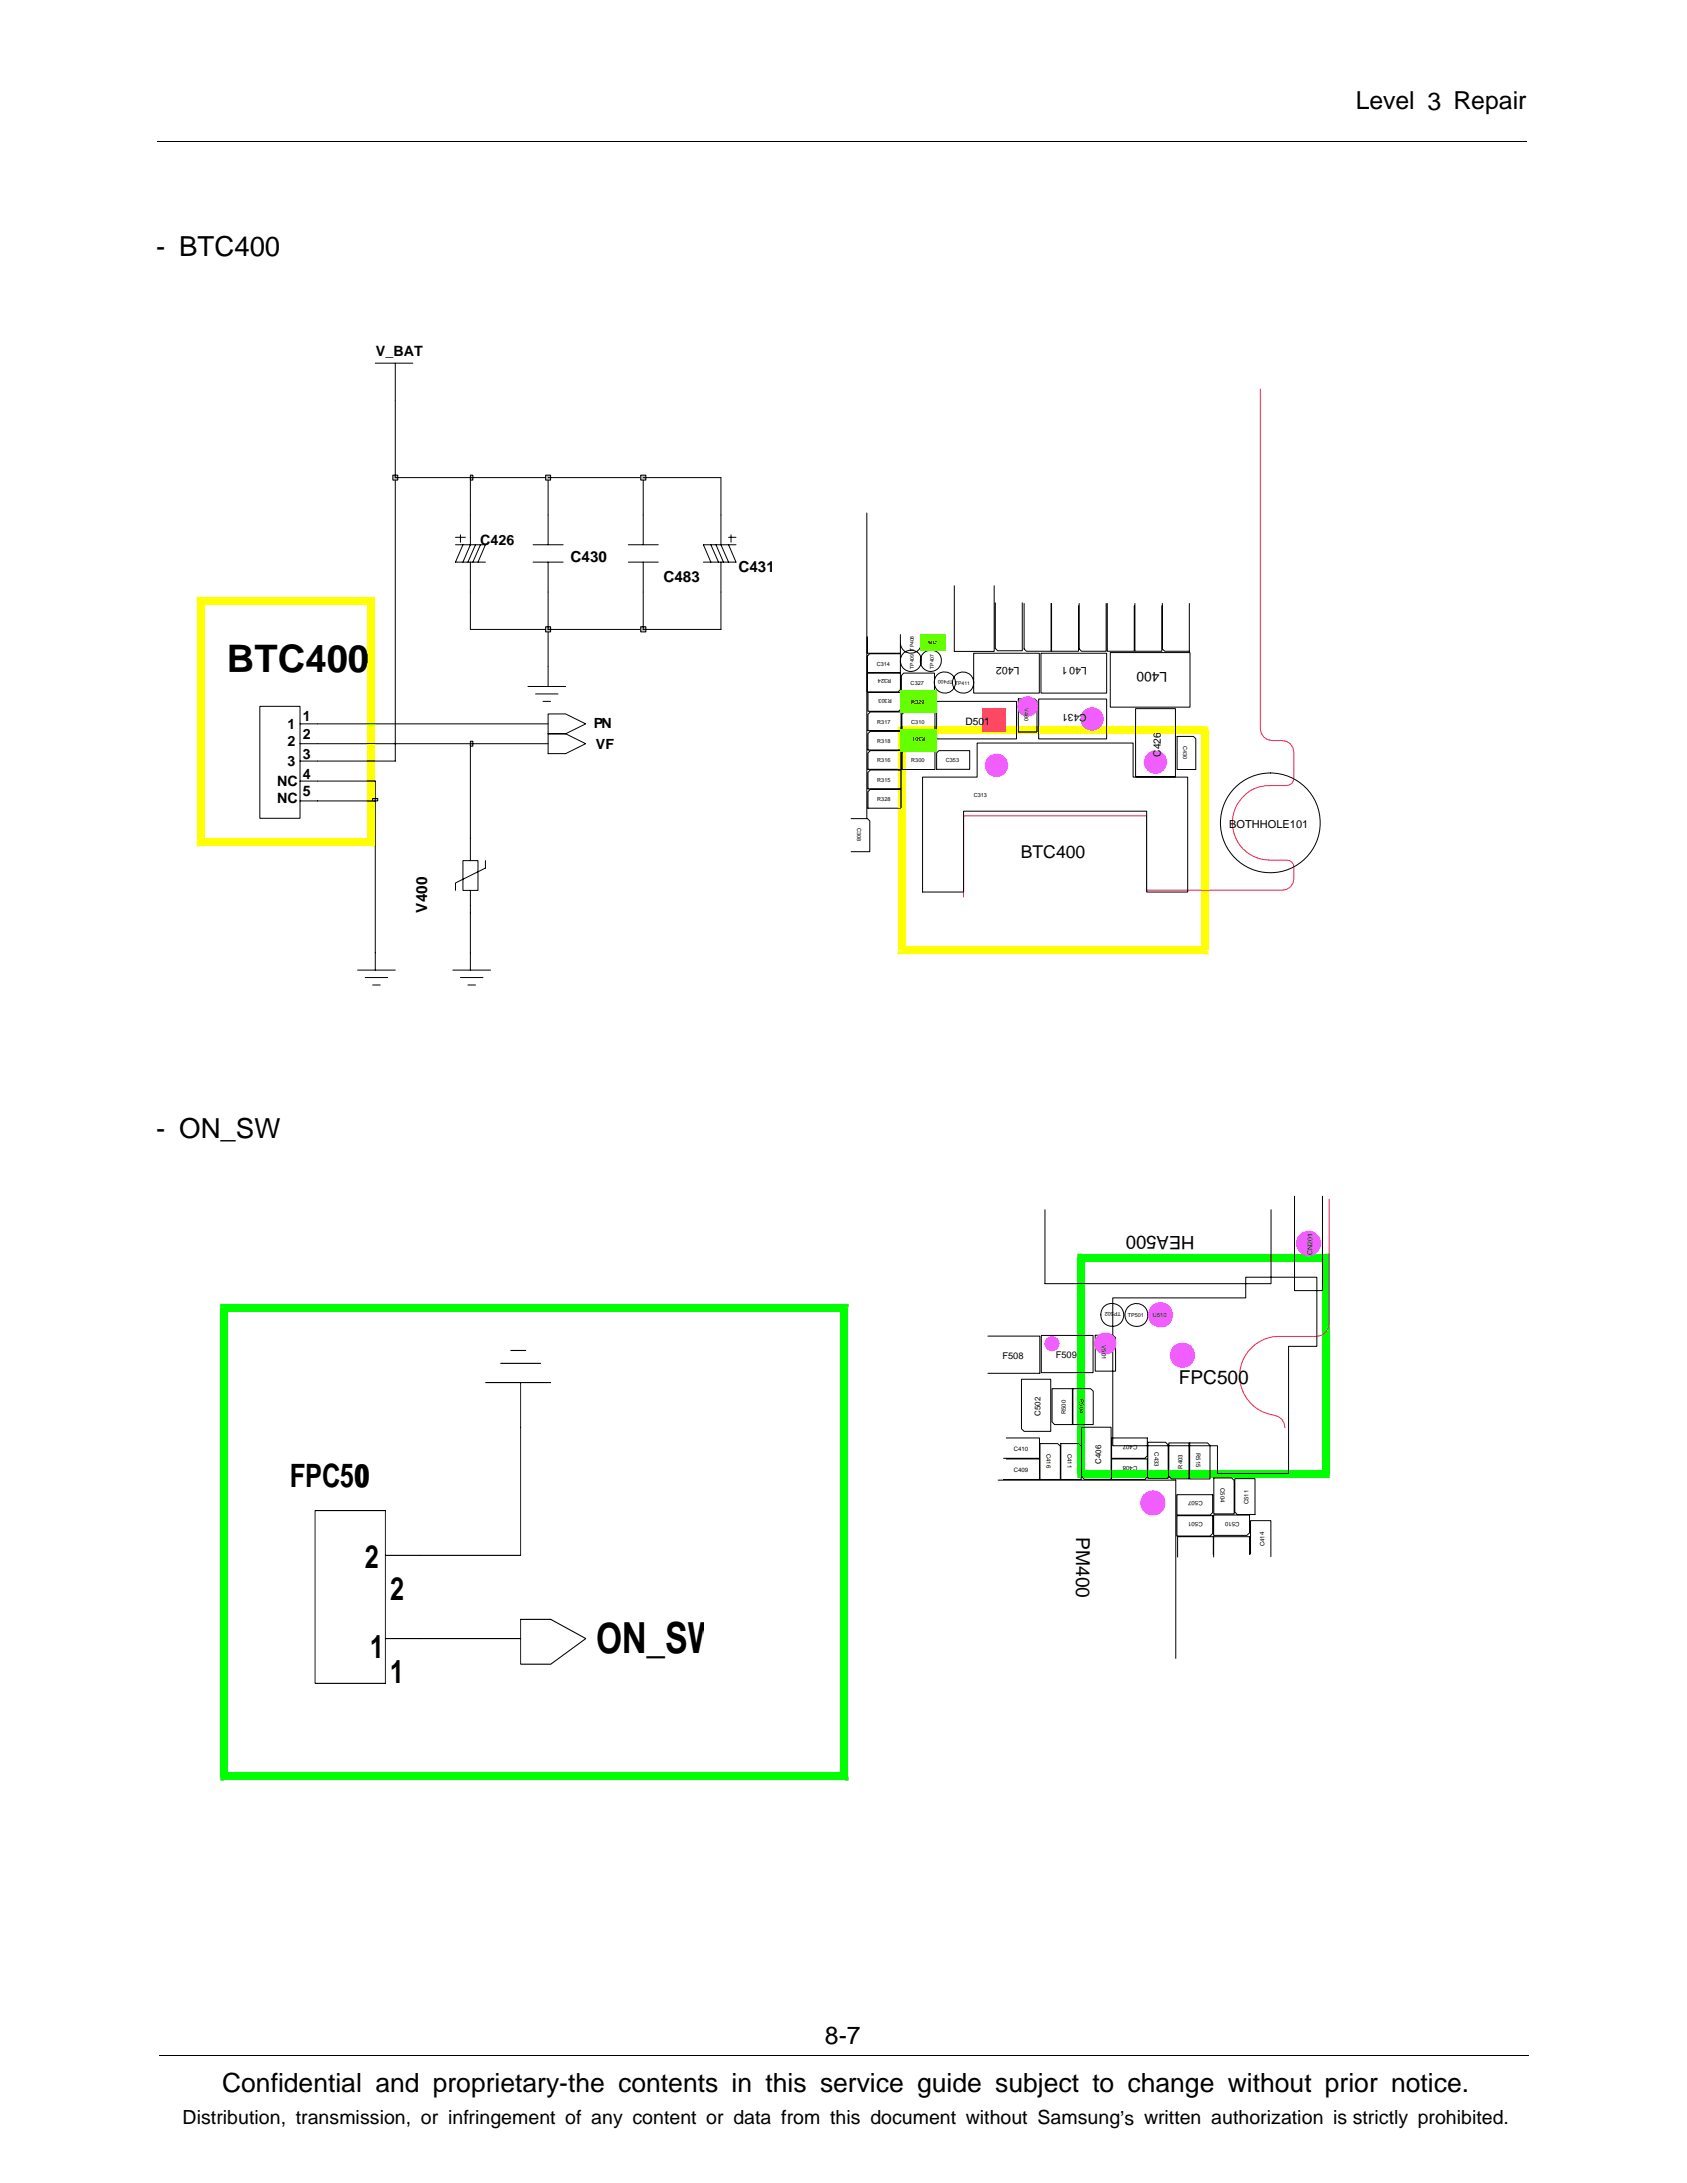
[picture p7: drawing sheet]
<svg xmlns="http://www.w3.org/2000/svg" width="216mm" height="279mm" viewBox="0 0 216 279" stroke-linecap="round" stroke-linejoin="round" font-family="sans-serif">
<defs><g id="words">
<text font-size="5.5" x="76.3" y="211.5">ON_SW</text>
<text font-size="4.9" x="29" y="86">BTC400</text>
<g font-size="4.1">
<text x="37.1" y="190.4">FPC50</text>
<text x="46.7" y="200.7">2</text>
<text x="49.9" y="204.8">2</text>
<text x="47.4" y="212.2">1</text>
<text x="49.9" y="215.5">1</text>
</g>
<g font-size="3.5">
<text x="20" y="32.8">- BTC400</text>
<text x="20" y="145.7">- ON_SW</text>
</g>
<text font-size="3.4" x="28.4" y="267.7">Confidential and proprietary-the contents in this service guide subject to change without prior notice.</text>
<g font-size="3.2">
<text x="173.5" y="14">Level 3 Repair</text>
<text x="105.6" y="261.6">8-7</text>
</g>
<text font-size="2.5" x="23.4" y="271.9">Distribution, transmission, or infringement of any content or data from this document without Samsung’s written authorization is strictly prohibited.</text>
<g font-size="2.4">
<text x="152.9" y="158.2" transform="rotate(-180 152.9 158.2)">HEA500</text>
<text x="150.9" y="177.1">FPC500</text>
<text x="137.7" y="196.7" transform="rotate(90 137.7 196.7)">PM400</text>
</g>
<text font-size="2.3" x="130.6" y="109.9">BTC400</text>
<text font-size="2" x="54.7" y="116.8" transform="rotate(-90 54.7 116.8)">V400</text>
<g font-size="1.9">
<text x="73" y="72">C430</text>
<text x="84.9" y="74.5">C483</text>
<text x="94.5" y="73.2">C431</text>
</g>
<g font-size="1.8">
<text x="48.1" y="45.5">V_BAT</text>
<text x="61.4" y="69.7">C426</text>
<text x="36.8" y="93.3">1</text>
<text x="36.8" y="95.5">2</text>
<text x="38.7" y="92.3">1</text>
<text x="38.7" y="94.6">2</text>
<text x="76" y="93.2">PN</text>
<text x="76.3" y="95.8">VF</text>
<text x="35.5" y="100.6">NC</text>
<text x="36.8" y="98.1">3</text>
<text x="38.7" y="99.6">4</text>
<text x="38.7" y="101.9">5</text>
<text x="38.7" y="97.1">3</text>
<text x="35.5" y="102.8">NC</text>
</g>
<text font-size="1.7" x="149.4" y="86" transform="rotate(-180 149.4 86)">L400</text>
<g font-size="1.4">
<text x="130.5" y="85.4" transform="rotate(-180 130.5 85.4)">L402</text>
<text x="139.1" y="85.4" transform="rotate(-180 139.1 85.4)">L401</text>
<text x="157.3" y="105.9">BOTHHOLE101</text>
</g>
<g font-size="1.3">
<text x="123.5" y="92.8">D501</text>
<text x="139.1" y="91.4" transform="rotate(-180 139.1 91.4)">C431</text>
<text x="148.5" y="96.8" transform="rotate(-90 148.5 96.8)">C426</text>
</g>
<g font-size="1.2">
<text x="128.3" y="173.9">F508</text>
<text x="135.1" y="173.8">F509</text>
</g>
<g font-size="1">
<text x="133.2" y="181.2" transform="rotate(-90 133.2 181.2)">C502</text>
<text x="140.9" y="187.3" transform="rotate(-90 140.9 187.3)">C406</text>
</g>
<text font-size=".9" x="168" y="160.7" transform="rotate(-90 168 160.7)">CN201</text>
<g font-size=".8">
<text x="141" y="172.2" transform="rotate(90 141 172.2)">V501</text>
<text x="138.2" y="179" transform="rotate(90 138.2 179)">R504</text>
<text x="129.7" y="185.7">C410</text>
<text x="136.4" y="181" transform="rotate(-90 136.4 181)">R500</text>
<text x="145.6" y="184.9" transform="rotate(-180 145.6 184.9)">C407</text>
<text x="147.7" y="185.9" transform="rotate(90 147.7 185.9)">C433</text>
<text x="153.1" y="186" transform="rotate(90 153.1 186)">R515</text>
<text x="129.7" y="188.4">C409</text>
<text x="133.9" y="186.1" transform="rotate(90 133.9 186.1)">C416</text>
<text x="136.6" y="186.1" transform="rotate(90 136.6 186.1)">C411</text>
<text x="145.6" y="187.6" transform="rotate(-180 145.6 187.6)">C408</text>
<text x="151.3" y="188" transform="rotate(-90 151.3 188)">R403</text>
<text x="156.2" y="190.5" transform="rotate(90 156.2 190.5)">C504</text>
<text x="153.9" y="192.2" transform="rotate(-180 153.9 192.2)">C507</text>
<text x="153.9" y="194.8" transform="rotate(-180 153.9 194.8)">C501</text>
<text x="158.6" y="194.8" transform="rotate(-180 158.6 194.8)">C510</text>
<text x="159.8" y="192.6" transform="rotate(-90 159.8 192.6)">C511</text>
<text x="161.8" y="197.9" transform="rotate(-90 161.8 197.9)">C414</text>
</g>
<g font-size=".7">
<text x="112.2" y="85.2">C314</text>
<text x="114" y="87" transform="rotate(-180 114 87)">R324</text>
<text x="114.1" y="89.4" transform="rotate(-180 114.1 89.4)">R303</text>
<text x="116.5" y="87.7">C327</text>
<text x="112.3" y="92.6">R317</text>
<text x="112.3" y="95.1">R318</text>
<text x="116.6" y="92.6">C310</text>
<text x="116.6" y="90.1">R329</text>
<text x="118.5" y="94.4" transform="rotate(-180 118.5 94.4)">R301</text>
<text x="131.1" y="90.6" transform="rotate(90 131.1 90.6)">V400</text>
<text x="151.4" y="95.4" transform="rotate(90 151.4 95.4)">C430</text>
<text x="112.3" y="100.1">R315</text>
<text x="112.3" y="97.6">R316</text>
<text x="116.6" y="97.6">R300</text>
<text x="121.1" y="97.6">C353</text>
<text x="109.7" y="106" transform="rotate(90 109.7 106)">C308</text>
<text x="112.3" y="102.6">R328</text>
<text x="124.6" y="102">C313</text>
<text x="143.4" y="167.9" transform="rotate(-180 143.4 167.9)">TP502</text>
<text x="144.3" y="168.6">TP501</text>
<text x="147.6" y="168.6">U510</text>
</g>
<g font-size=".6">
<text x="116.9" y="85.6" transform="rotate(-90 116.9 85.6)">TP409 TP408</text>
<text x="119.5" y="85.6" transform="rotate(-90 119.5 85.6)">TP407</text>
<text x="121.9" y="87" transform="rotate(-180 121.9 87)">TP400</text>
<text x="122.2" y="87.7">TP411</text>
</g>
<text font-size=".5" x="118.7" y="82.4">R432</text>
</g></defs>
<path d="M20.2 18.1h175.3M20.4 263h175.3" fill="none" stroke="#000" stroke-width=".13"/>
<g fill="#ff0">
<path d="M25.2 76.4v.5h1v.5h-.5v-1z" fill-rule="evenodd"/>
<path d="M47.5 76.4h.5v.5h-1v.5h.5z" fill-rule="evenodd"/>
<path d="M47 107.3v.5h1v.5h-.5v-1z" fill-rule="evenodd"/>
<path d="M25.2 107.8h1v-.5h-.5v1h-.5z" fill-rule="evenodd"/>
<path d="M114.9 93h.5v1h.5v-.5h-1z" fill-rule="evenodd"/>
<path d="M154.2 93h.5v.5h-1.1v.5h.6z" fill-rule="evenodd"/>
<path d="M153.6 121.1h.6v1.1h.5v-.6h-1.1z" fill-rule="evenodd"/>
<path d="M115.4 121.1h.5v.5h-1v.6h.5z" fill-rule="evenodd"/>
</g>
<g fill="#ff0">
<path d="M25.7 76.4h21.8v1h-21.8z"/>
<path d="M47 76.9h1v30.9h-1z"/>
<path d="M25.7 107.3h21.8v1h-21.8z"/>
<path d="M25.2 76.9h1v30.9h-1z"/>
<path d="M115.4 93h38.8v1h-38.8z"/>
<path d="M153.6 93.5h1.1v28.1h-1.1z"/>
<path d="M115.4 121.1h38.8v1.1h-38.8z"/>
<path d="M114.9 93.5h1v28.1h-1z"/>
</g>
<g fill="#0f0">
<path d="M28.2 166.9h.5v1h.5v-.5h-1z" fill-rule="evenodd"/>
<path d="M108.1 166.9h.5v.5h-1v.5h.5z" fill-rule="evenodd"/>
<path d="M107.6 226.9v.5h1v.5h-.5v-1z" fill-rule="evenodd"/>
<path d="M28.2 227.4h1v-.5h-.5v1h-.5z" fill-rule="evenodd"/>
<path d="M137.9 160.4h.5v1.1h.5v-.5h-1z" fill-rule="evenodd"/>
<path d="M169.7 160.4h.5v.6h-1v.5h.5z" fill-rule="evenodd"/>
<path d="M169.2 188.2v.5h1v.5h-.5v-1z" fill-rule="evenodd"/>
<path d="M137.9 188.7h1v-.5h-.5v1h-.5z" fill-rule="evenodd"/>
</g>
<g fill="#0f0">
<path d="M28.7 166.9h79.4v1h-79.4z"/>
<path d="M107.6 167.4h1v60h-1z"/>
<path d="M28.7 226.9h79.4v1h-79.4z"/>
<path d="M28.2 167.4h1v60h-1z"/>
<path d="M138.4 160.4h31.3v1.1h-31.3z"/>
<path d="M169.2 161h1v27.7h-1z"/>
<path d="M138.4 188.2h31.3v1h-31.3z"/>
<path d="M137.9 161h1v27.7h-1z"/>
</g>
<path d="M161.3 49.8v43.5a1.52 1.52 0 0 0 1.5 1.5h1.3a1.48 1.48 0 0 1 1.5 1.5v3.3a1.05 1.05 0 0 1-1.4 1l-.6-.1a5.1 5.1 0 0 0-5.4 2.6 4.8 4.8 0 0 0 4.3 7h2.2a.9 .9 0 0 1 .9 .9v1.5a1.48 1.48 0 0 1-1.5 1.4h-17.4v-9.5h-23.4v10.4" fill="none" stroke="#ff1e46" stroke-width=".13"/>
<g fill="none" stroke="#000" stroke-width=".13">
<path d="M110.9 65.7v39M122.1 75v8.4h5.1v-8.4M127.4 77.2v5.8l.3 .3h3.1v-6.1M131.1 77.2v5.9l.3 .3h3.1v-6.2M134.6 77.2v6.2h3.4v-5.9M138.1 77.2v5.9l.3 .3h3.2v-6.2M141.7 77.2v6.2h3.5v-5.9M145.2 77.2v6.2h3.5v-5.9M148.8 77.2v5.9l.3 .3h3.1M152.2 77.2v6.2M111 86.1h4.2v2.2l-.3 .3h-3.9zM111.1 88.6h4.2v2.1l-.3 .3h-3.9z"/>
<path d="M111.3 83.7h3.9v2.4h-4.2v-2.1zM111.4 98.6h3.9v2.4h-4.2v-2.2zM111.4 96.1h3.9v2.4h-4.2v-2.1zM111.4 91.1h3.9v2.4h-4.2v-2.1zM111.4 93.6h3.9v2.4h-4.2v-2.1zM115.2 81.2v2.4h-4.2v-2.1M115.4 91.4l.3-.3h4v2.4h-4.3zM115.4 96.4l.3-.3h4v2.4h-4.3zM115.4 93.6h4.3v2.1l-.3 .3h-4zM115.7 86.1h3.9v2.5h-4.2v-2.1zM115.7 88.6h4v2.4h-4.3v-2.1zM117.9 82.3a1.35 1.35 0 0 1-1.3 1.3 1.35 1.35 0 0 1-1.4-1.2"/>
<path d="M118 81.4v1.6h2.8v-1.6M118.1 99.5h7v-4.4h19.9v4.4h7v14.7h-5.3v-10.4h-23.4v10.4h-5.2zM119.9 89.8h10.2v4.8h-10.2zM119.9 96.4l.3-.3h3.9v2.4h-4.2zM124.6 83.6h8.4v5.1h-8.4zM130.3 89.5h2.1l.3 .2v4h-2.4zM132.9 89.5h8.7v5.1h-8.7zM133.2 83.6h8.4v5.1h-8.4zM142.1 83.5h10.2v7h-10.2zM145.3 90.7h5.1v8.7h-5.1zM150.6 94.3h2.1l.3 .3v3.9h-2.4zM108.9 104.8h2.1l.3 .3v3.9h-2.4"/>
<path d="M111.4 101h3.9v2.4h-4.2v-2.1z"/>
<circle cx="116.6" cy="84.6" r="1.35"/>
<circle cx="119.1" cy="84.6" r="1.35"/>
<circle cx="120.9" cy="87.4" r="1.35"/>
<circle cx="123.3" cy="87.4" r="1.36"/>
<circle cx="162.6" cy="105.3" r="6.4"/>
</g>
<g fill="#f15eff">
<circle cx="127.5" cy="98" r="1.5"/>
<circle cx="147.9" cy="97.5" r="1.5"/>
<circle cx="139.8" cy="92" r="1.51"/>
</g>
<path d="M125.7 90.7h3v3h-3z" fill="#ff4155"/>
<g fill="#64ff00">
<path d="M115.2 93.4h4.7v2.8h-4.7z"/>
<path d="M115.2 88.4h4.7v2.9h-4.7z"/>
<path d="M117.8 81.2h3.2v2h-3.2z"/>
</g>
<circle cx="131.5" cy="90.4" r="1.32" fill="#f15eff"/>
<path d="M170.1 153.5v15.9a1.66 1.66 0 0 1-1.6 1.6h-4.8a5.1 5.1 0 0 0-5 4.8 5.1 5.1 0 0 0 4.3 5.3 1.6 1.6 0 0 1 1.4 1.6" fill="none" stroke="#ff1e46" stroke-width=".13"/>
<g fill="none" stroke="#000" stroke-width=".13">
<path d="M133.7 154.8v9.5h29v-9.5M165.7 153.1v12.1h3.5v-12.1M126.4 171h6.7v4.8h-6.7M130.7 176.5h3.8v6.7h-3.4l-.4-.3zM133.3 170.9h6.6v4.8h-6.6zM134.6 177.7h2.6v4.6h-2.2l-.4-.3zM137.3 177.7h2.3l.3 .4v4.2h-2.6zM140.2 170.9h2.2l.4 .3v4.3h-2.6zM142.4 166.1h17v-2.6h9.1v8.8h-3.6v16.3h-9.1v-3.6h-13.4zM127.7 189.4h22.8v22.9M128.8 186.7h4.2v2.7h-4.6M128.8 184h4.2v2.6h-4.6"/>
<path d="M133.1 184.8h2.3l.3 .3v4.3h-2.6zM135.8 184.8h2.2l.4 .3v4.3h-2.6zM138.5 182.7h3.7v6.6h-3.4l-.3-.3zM142.3 184h4.5v2.3l-.3 .3h-4.2zM142.3 186.7h4.5v2.3l-.3 .4h-4.2zM146.9 184.6h2.3l.3 .3v4.3h-2.6zM149.6 184.7h2.6v4.6h-2.3l-.3-.3zM150.6 194h4.6v2.3l-.3 .3h-4.3zM150.6 191.3h4.6v2.3l-.3 .3h-4.3zM152.3 184.7h2.2l.4 .3v4.3h-2.6zM155.3 199v-2.3h-4.6v2.6M155.3 193.9h4.6v2.3l-.3 .3h-4.3z"/>
<path d="M155.3 189.2h2.3l.3 .3v4.3h-2.6zM158 189.3h2.6v4.5h-2.3l-.3-.3zM159.9 199v-2.3h-4.6v2.6M160 198.9v-4.3h2.6v4.6"/>
<circle cx="142.3" cy="168.3" r="1.46"/>
<circle cx="145.4" cy="168.3" r="1.47"/>
<circle cx="148.5" cy="168.3" r="1.47"/>
</g>
<g fill="#f15eff">
<path d="M166.4 157.9l.5-.3 .6-.1 1.6 1.6a1.63 1.63 0 0 1-2.3 1.5 1.63 1.63 0 0 1-.4-2.7z"/>
<path d="M167.5 157.5a1.67 1.67 0 0 1 1.6 1.6z"/>
<circle cx="134.6" cy="172" r=".98"/>
<circle cx="151.3" cy="173.5" r="1.63"/>
<circle cx="147.5" cy="192.4" r="1.62"/>
<circle cx="148.5" cy="168.3" r="1.62"/>
<circle cx="141.4" cy="172" r="1.43"/>
</g>
<g fill="none" stroke="#000" stroke-width=".13">
<path d="M48 46.5h4.8M50.6 46.5v4.8M58.3 69.7h3.8l-.9 2.2M58.3 68.8h1.3M58.9 68.5v.9M59.2 69.7l-.9 2.2h3.8M60.2 65.9v3.8l-1 2.2M60.2 71.9v3.9M60.9 69.7l-1 2.2M61.5 69.7l-1 2.2M68.2 71.9h3.9M68.2 69.7h3.9"/>
<path d="M70.1 65.9v3.8M70.1 71.9v3.9M80.4 71.9h3.8M80.4 69.7h3.8M82.3 65.9v3.8M82.3 71.9v3.9M91 69.7l.9 2.2M91.6 69.7l1 2.2M92.3 65.9v3.8l.9 2.2M92.3 71.9v3.9M93.2 69.7l1 2.2h-4.2M93.2 68.8h1"/>
<path d="M93.6 68.5v.9M94.2 69.7h-4.2l1 2.2M33.3 90.4h5.1v14.3h-5.1zM38.4 92.6h2.2M38.4 95.2h2.2M38.4 97.4h2.2M38.4 100h2.2M60.2 95.2v15M67.6 87.9h4.8M68.5 88.8h2.9M69.5 89.8h1M70.1 93.9h2.3l2.6 1.3-2.6 1.3h-2.3z"/>
<path d="M70.1 91.4h2.3l2.6 1.2-2.6 1.3h-2.3zM70.1 85.3v2.6M38.4 102.5h9.6v21.7M59.2 110.2h2v3.8h-2zM60.2 114v10.2M62.1 110.2v.9l-3.8 1.9v1M45.8 124.2h4.8M46.7 125.1h2.9M47.7 126.1h1M58 124.2h4.8M58.9 125.1h2.9M59.9 126.1h1"/>
</g>
<path d="M47.7 102.2h.6v.3h-.6z" fill="#c2c2c2"/>
<path d="M50.6 61.1v36.3h-10M40.6 100h7.4v2.5M40.6 95.2h19.6M47.7 102.2h.6v.3h-.6z" fill="none" stroke="#000" stroke-width=".13"/>
<path d="M60.2 94.9h.3v.6h-.3z" fill="#c2c2c2"/>
<path d="M60.2 75.8v4.8h9.9v4.7M40.6 92.6h29.5M60.2 94.9h.3v.6h-.3zM60.2 95.2h9.9" fill="none" stroke="#000" stroke-width=".13"/>
<path d="M69.8 80.2h.7v.7h-.7z" fill="#c2c2c2"/>
<path d="M70.1 75.8v4.8h12.2M69.8 80.2h.7v.7h-.7z" fill="none" stroke="#000" stroke-width=".13"/>
<path d="M82 80.2h.7v.7h-.7z" fill="#c2c2c2"/>
<path d="M60.2 61.1v4.8M70.1 61.1v4.8M82.3 75.8v4.8h10v-4.8M82.3 61.1v4.8M92.3 61.1v4.8M82 80.2h.7v.7h-.7z" fill="none" stroke="#000" stroke-width=".13"/>
<path d="M50.3 60.8h.6v.6h-.6z" fill="#c2c2c2"/>
<path d="M50.6 51.3v9.8h9.6M50.3 60.8h.6v.6h-.6z" fill="none" stroke="#000" stroke-width=".13"/>
<path d="M60.2 60.8h.3v.6h-.3z" fill="#c2c2c2"/>
<path d="M60.2 60.8h.3v.6h-.3zM60.2 61.1h9.9" fill="none" stroke="#000" stroke-width=".13"/>
<path d="M69.8 60.8h.7v.6h-.7z" fill="#c2c2c2"/>
<path d="M69.8 60.8h.7v.6h-.7zM70.1 61.1h12.2" fill="none" stroke="#000" stroke-width=".13"/>
<path d="M82 60.8h.7v.6h-.7z" fill="#c2c2c2"/>
<path d="M82 60.8h.7v.6h-.7zM82.3 61.1h10M62.1 177h8.4M64.1 174.5h5.1M65.4 172.8h1.9M66.6 177v22.1h-17.3M40.3 193.3h9v22.2h-9zM49.3 209.7h17.3M66.6 207.3h3.9l4.5 2.4-4.5 3.3h-3.9z" fill="none" stroke="#000" stroke-width=".13"/>
<use href="#words"/>
</svg>
